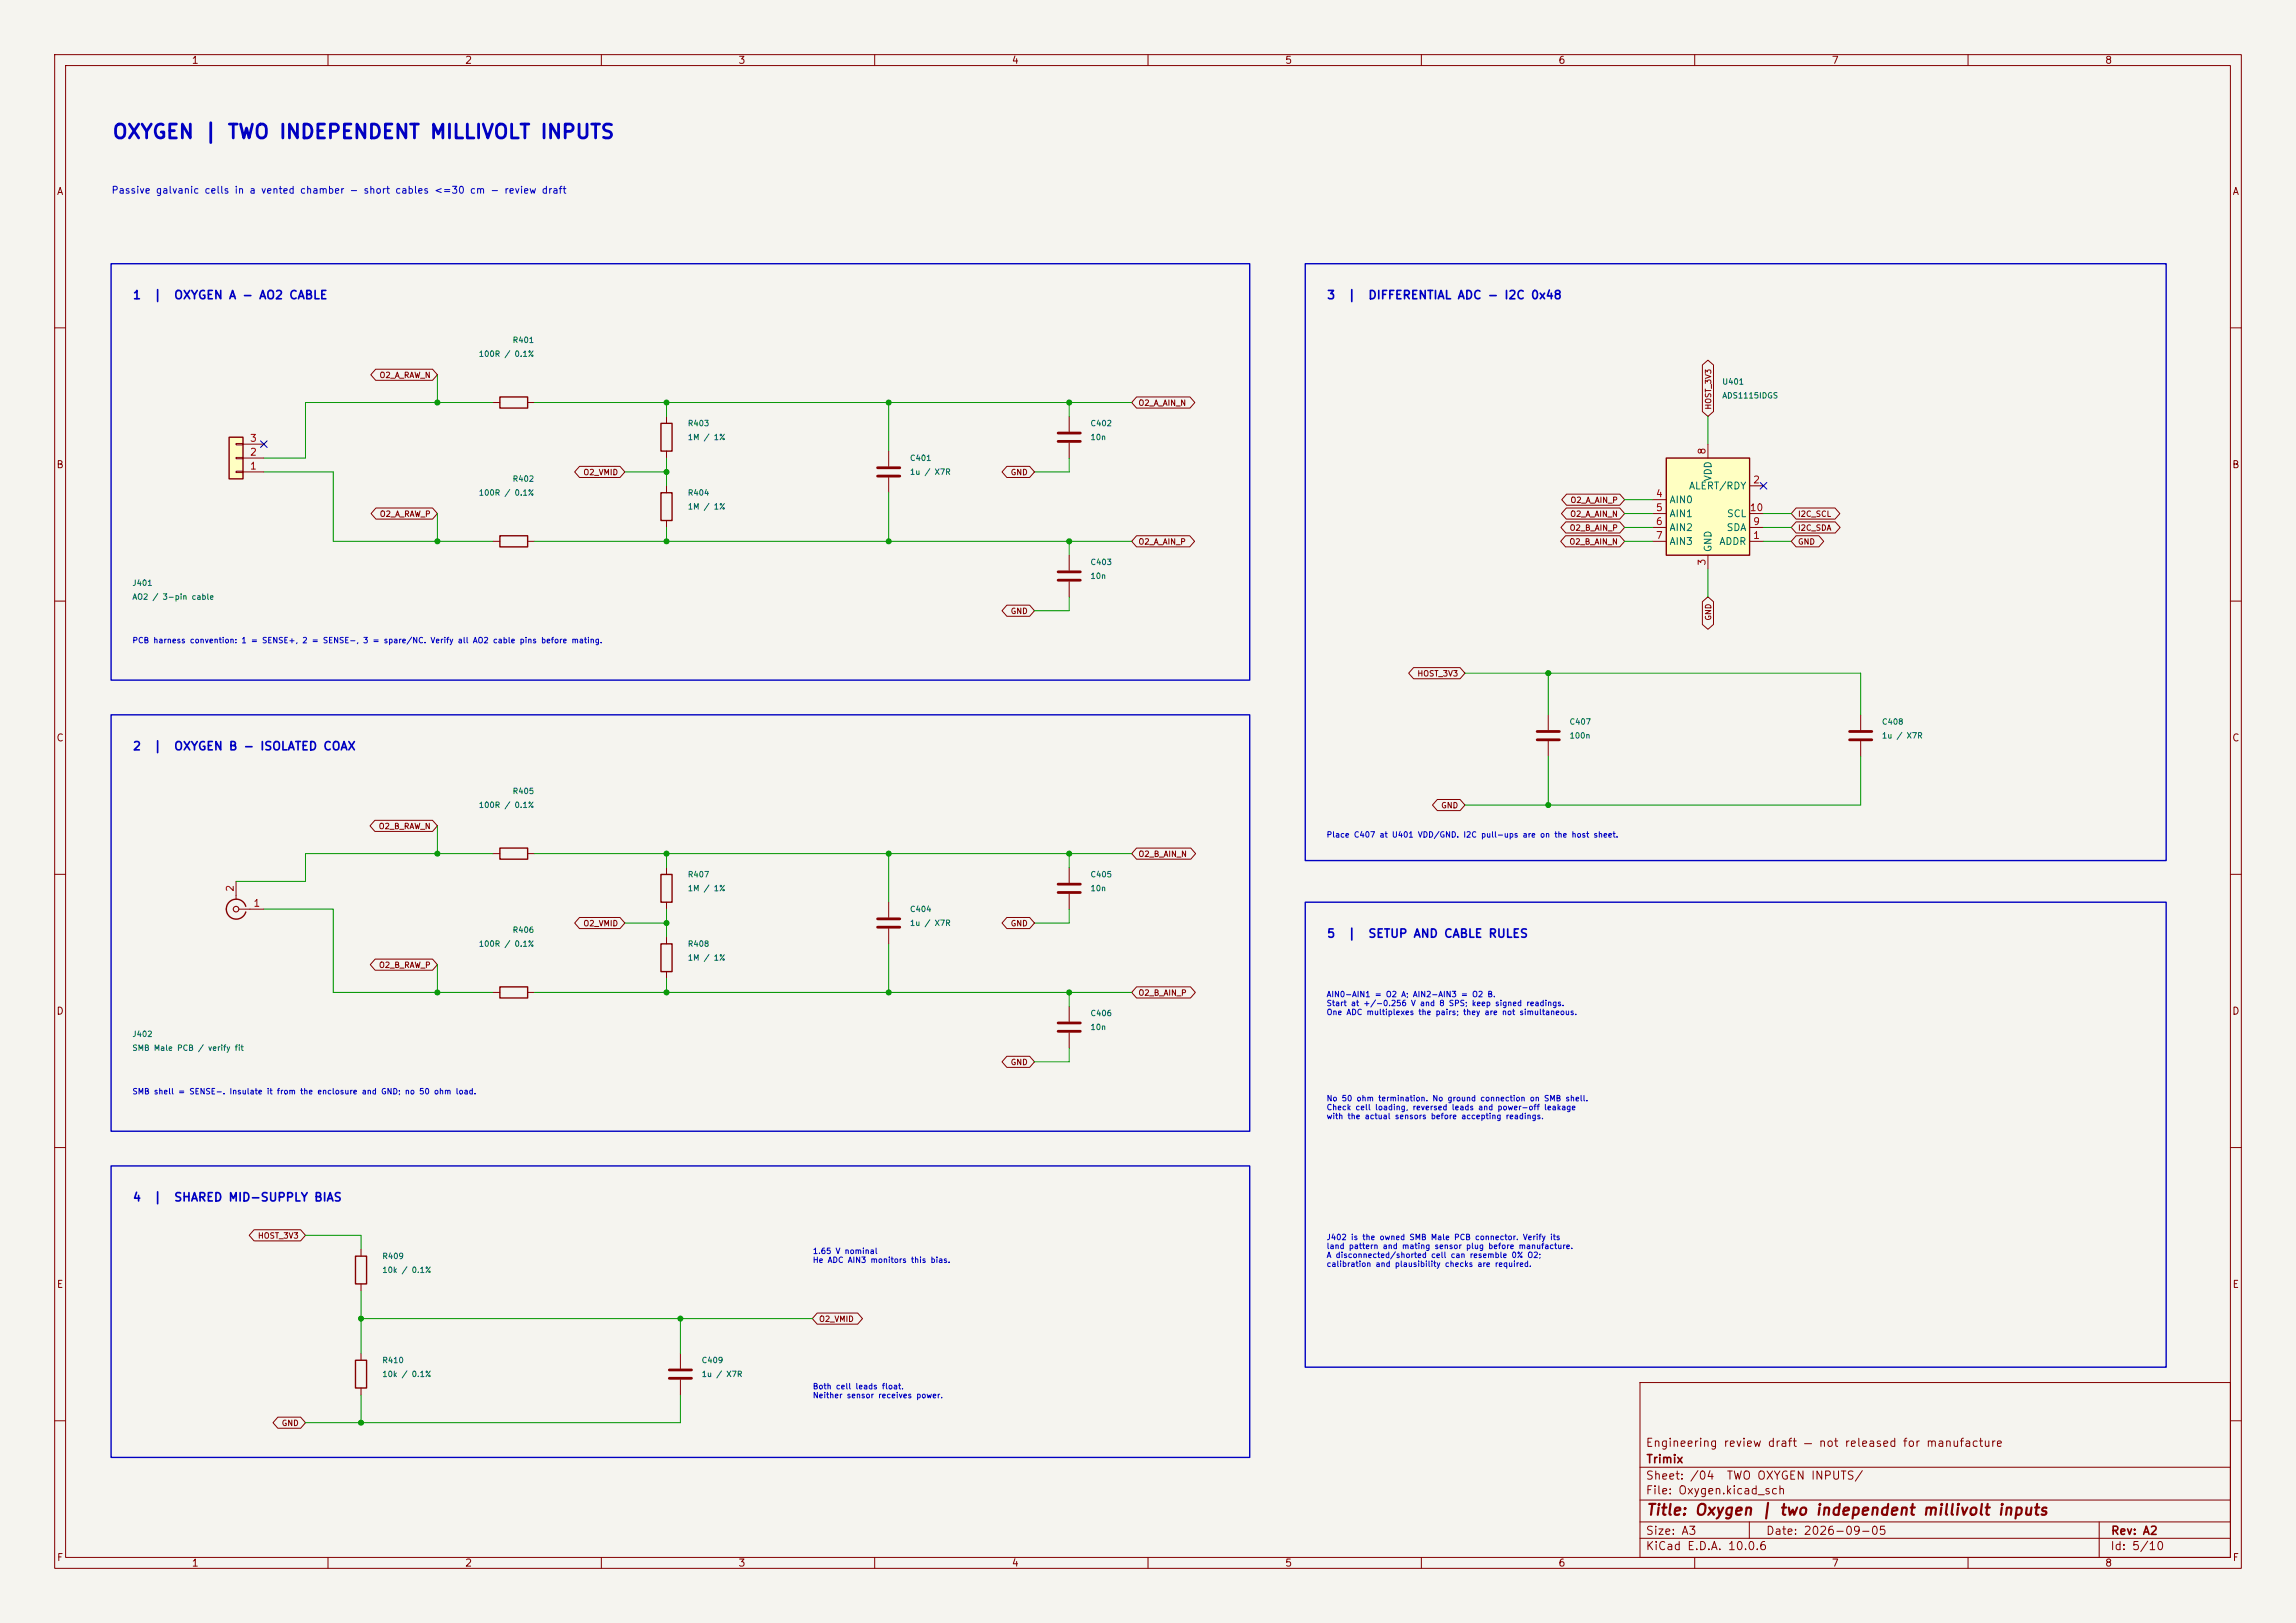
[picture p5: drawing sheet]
<svg xmlns="http://www.w3.org/2000/svg" width="420mm" height="297mm" viewBox="0 0 420 297" stroke-linecap="round" stroke-linejoin="round" font-family="sans-serif">
<defs><g id="words">
<text font-size="2.5" fill="#0000c2" x="20.4" y="26">OXYGEN | TWO INDEPENDENT MILLIVOLT INPUTS</text>
<text font-size="2" fill="#840000" x="301" y="277.8">Title: Oxygen | two independent millivolt inputs</text>
<g font-size="1.5" fill="#0000c2">
<text x="24.2" y="55.1">1</text>
<text x="28" y="55.1">|</text>
<text x="31.7" y="55.1">OXYGEN A - AO2 CABLE</text>
<text x="242.6" y="55.1">3</text>
<text x="246.4" y="55.1">|</text>
<text x="250.2" y="55.1">DIFFERENTIAL ADC - I2C 0x48</text>
<text x="24.2" y="137.7">2</text>
<text x="28" y="137.7">|</text>
<text x="31.7" y="137.7">OXYGEN B - ISOLATED COAX</text>
<text x="242.6" y="172">5</text>
<text x="246.4" y="172">|</text>
<text x="250.2" y="172">SETUP AND CABLE RULES</text>
<text x="24.2" y="220.2">4</text>
<text x="28" y="220.2">|</text>
<text x="31.7" y="220.2">SHARED MID-SUPPLY BIAS</text>
</g>
<g font-size="1.5" fill="#840000">
<text x="300.9" y="265.1">Engineering review draft — not released for manufacture</text>
<text x="301" y="268.1">Trimix</text>
<text x="300.9" y="273.8">File: Oxygen.kicad_sch</text>
<text x="300.9" y="271.1">Sheet: /04</text>
<text x="315.7" y="271.1">TWO OXYGEN INPUTS/</text>
<text x="300.9" y="281.2">Size: A3</text>
<text x="322.9" y="281.2">Date: 2026-09-05</text>
<text x="386" y="281.2">Rev: A2</text>
<text x="300.9" y="284">KiCad E.D.A. 10.0.6</text>
<text x="385.9" y="284">Id: 5/10</text>
</g>
<g font-size="1.3" fill="#840000">
<text x="35" y="12">1</text>
<text x="85" y="12">2</text>
<text x="135" y="12">3</text>
<text x="185" y="12">4</text>
<text x="235" y="12">5</text>
<text x="285" y="12">6</text>
<text x="335" y="12">7</text>
<text x="385" y="12">8</text>
<text x="10.3" y="36">A</text>
<text x="408.3" y="36">A</text>
<text x="10.2" y="86">B</text>
<text x="408.2" y="86">B</text>
<text x="10.2" y="136">C</text>
<text x="408.2" y="136">C</text>
<text x="10.2" y="186">D</text>
<text x="408.2" y="186">D</text>
<text x="10.3" y="236">E</text>
<text x="408.3" y="236">E</text>
<text x="10.3" y="286">F</text>
<text x="35" y="287">1</text>
<text x="85" y="287">2</text>
<text x="135" y="287">3</text>
<text x="185" y="287">4</text>
<text x="235" y="287">5</text>
<text x="285" y="287">6</text>
<text x="335" y="287">7</text>
<text x="385" y="287">8</text>
<text x="408.3" y="286">F</text>
</g>
<text font-size="1.3" fill="#0000c2" x="20.3" y="35.7">Passive galvanic cells in a vented chamber - short cables &lt;=30 cm - review draft</text>
<g font-size="1.3" fill="#a90000">
<text x="45.6" y="83.7">2</text>
<text x="45.6" y="81.1">3</text>
<text x="312.3" y="83.3" transform="rotate(-90 312.3 83.3)">8</text>
<text x="45.6" y="86.2">1</text>
<text x="320.6" y="88.8">2</text>
<text x="302.8" y="91.3">4</text>
<text x="302.8" y="93.8">5</text>
<text x="320" y="93.8">10</text>
<text x="302.8" y="96.4">6</text>
<text x="302.8" y="98.9">7</text>
<text x="320.6" y="98.9">1</text>
<text x="320.6" y="96.4">9</text>
<text x="312.3" y="103.6" transform="rotate(-90 312.3 103.6)">3</text>
<text x="43" y="163.3" transform="rotate(-90 43 163.3)">2</text>
<text x="46.3" y="166.2">1</text>
</g>
<g font-size="1.3" fill="#006464">
<text x="308.8" y="89.9">ALERT/RDY</text>
<text x="313.4" y="88.2" transform="rotate(-90 313.4 88.2)">VDD</text>
<text x="305.3" y="92.4">AIN0</text>
<text x="305.3" y="94.9">AIN1</text>
<text x="315.8" y="94.9">SCL</text>
<text x="305.3" y="97.5">AIN2</text>
<text x="305.3" y="100">AIN3</text>
<text x="313.4" y="101.1" transform="rotate(-90 313.4 101.1)">GND</text>
<text x="314.4" y="100">ADDR</text>
<text x="315.7" y="97.5">SDA</text>
</g>
<g font-size="1" fill="#006464">
<text x="87.5" y="65.5">100R / 0.1%</text>
<text x="93.7" y="63">R401</text>
<text x="314.9" y="70.6">U401</text>
<text x="314.9" y="73.2">ADS1115IDGS</text>
<text x="125.7" y="78.2">R403</text>
<text x="125.7" y="80.8">1M / 1%</text>
<text x="199.4" y="78.2">C402</text>
<text x="199.4" y="80.8">10n</text>
<text x="93.7" y="88.4">R402</text>
<text x="166.4" y="84.6">C401</text>
<text x="166.4" y="87.1">1u / X7R</text>
<text x="87.5" y="90.9">100R / 0.1%</text>
<text x="125.7" y="90.9">R404</text>
<text x="125.7" y="93.5">1M / 1%</text>
<text x="24.1" y="107.4">J401</text>
<text x="199.4" y="103.6">C403</text>
<text x="199.4" y="106.2">10n</text>
<text x="24.1" y="110">AO2 / 3-pin cable</text>
<text x="287" y="132.8">C407</text>
<text x="287" y="135.4">100n</text>
<text x="344.2" y="132.8">C408</text>
<text x="344.2" y="135.4">1u / X7R</text>
<text x="87.5" y="148.1">100R / 0.1%</text>
<text x="93.7" y="145.5">R405</text>
<text x="125.7" y="160.8">R407</text>
<text x="199.4" y="160.8">C405</text>
<text x="125.7" y="163.3">1M / 1%</text>
<text x="166.4" y="167.1">C404</text>
<text x="199.4" y="163.3">10n</text>
<text x="87.5" y="173.5">100R / 0.1%</text>
<text x="93.7" y="170.9">R406</text>
<text x="125.7" y="173.5">R408</text>
<text x="166.4" y="169.7">1u / X7R</text>
<text x="125.7" y="176">1M / 1%</text>
<text x="24.1" y="190">J402</text>
<text x="199.4" y="186.2">C406</text>
<text x="199.4" y="188.7">10n</text>
<text x="24.1" y="192.5">SMB Male PCB / verify fit</text>
<text x="69.8" y="230.6">R409</text>
<text x="69.8" y="233.2">10k / 0.1%</text>
<text x="69.8" y="249.7">R410</text>
<text x="128.3" y="249.7">C409</text>
<text x="69.8" y="252.2">10k / 0.1%</text>
<text x="128.3" y="252.2">1u / X7R</text>
</g>
<g font-size="1" fill="#840000">
<text x="69.3" y="69.4">O2_A_RAW_N</text>
<text x="208.2" y="74.5">O2_A_AIN_N</text>
<text x="313.3" y="75.1" transform="rotate(-90 313.3 75.1)">HOST_3V3</text>
<text x="106.6" y="87.2">O2_VMID</text>
<text x="184.8" y="87.2">GND</text>
<text x="69.4" y="94.8">O2_A_RAW_P</text>
<text x="287.1" y="94.8">O2_A_AIN_N</text>
<text x="287.2" y="92.3">O2_A_AIN_P</text>
<text x="328.8" y="94.8">I2C_SCL</text>
<text x="208.2" y="99.9">O2_A_AIN_P</text>
<text x="287" y="99.9">O2_B_AIN_N</text>
<text x="287" y="97.4">O2_B_AIN_P</text>
<text x="328.8" y="99.9">GND</text>
<text x="328.8" y="97.4">I2C_SDA</text>
<text x="184.8" y="112.6">GND</text>
<text x="313.3" y="113.7" transform="rotate(-90 313.3 113.7)">GND</text>
<text x="259.2" y="124">HOST_3V3</text>
<text x="263.5" y="148.2">GND</text>
<text x="69.2" y="152">O2_B_RAW_N</text>
<text x="208.2" y="157.1">O2_B_AIN_N</text>
<text x="106.6" y="169.8">O2_VMID</text>
<text x="184.8" y="169.8">GND</text>
<text x="69.2" y="177.4">O2_B_RAW_P</text>
<text x="208.2" y="182.5">O2_B_AIN_P</text>
<text x="184.8" y="195.2">GND</text>
<text x="47.1" y="226.9">HOST_3V3</text>
<text x="149.7" y="242.1">O2_VMID</text>
<text x="51.4" y="261.2">GND</text>
</g>
<g font-size="1" fill="#0000c2">
<text x="24.1" y="118">PCB harness convention: 1 = SENSE+, 2 = SENSE-, 3 = spare/NC. Verify all AO2 cable pins before mating.</text>
<text x="242.6" y="153.5">Place C407 at U401 VDD/GND. I2C pull-ups are on the host sheet.</text>
<text x="242.6" y="182.7">AIN0-AIN1 = O2 A; AIN2-AIN3 = O2 B.</text>
<text x="242.6" y="184.4">Start at +/-0.256 V and 8 SPS; keep signed readings.</text>
<text x="242.6" y="186">One ADC multiplexes the pairs; they are not simultaneous.</text>
<text x="24.1" y="200.5">SMB shell = SENSE-. Insulate it from the enclosure and GND; no 50 ohm load.</text>
<text x="242.6" y="201.8">No 50 ohm termination. No ground connection on SMB shell.</text>
<text x="242.6" y="203.4">Check cell loading, reversed leads and power-off leakage</text>
<text x="242.6" y="205">with the actual sensors before accepting readings.</text>
<text x="242.6" y="227.2">J402 is the owned SMB Male PCB connector. Verify its</text>
<text x="148.6" y="229.7">1.65 V nominal</text>
<text x="148.6" y="231.3">He ADC AIN3 monitors this bias.</text>
<text x="242.6" y="228.8">land pattern and mating sensor plug before manufacture.</text>
<text x="242.6" y="230.4">A disconnected/shorted cell can resemble 0% O2;</text>
<text x="242.6" y="232.1">calibration and plausibility checks are required.</text>
<text x="148.6" y="254.5">Both cell leads float.</text>
<text x="148.6" y="256.1">Neither sensor receives power.</text>
</g>
</g></defs>
<path d="M0 0h420v297h-420z" fill="#f5f4ef" stroke="#f5f4ef" stroke-width=".18"/>
<g fill="none" stroke="#840000" stroke-width=".18">
<path d="M10 10h400v277h-400zM12 12h396v273h-396zM60 10v2M110 10v2M160 10v2M210 10v2M260 10v2M310 10v2M360 10v2M10 60h2M90.2 73.7h1.2M96.5 73.7h1.3"/>
<path d="M408 60h2M10 110h2M408 110h2M10 160h2M121.9 158.8v1.2M408 160h2M121.9 165.1v1.3M195.6 184.2v2.7M195.6 189v2.8M10 210h2M408 210h2M300 253h108v32h-108z"/>
<path d="M10 260h2M300 278.5h108M300 274.5h108M300 268.5h108M320 278.5v3M384 278.5v6.5M408 260h2M60 285v2M110 285v2M160 285v2M210 285v2M260 285v2"/>
<path d="M300 281.5h108M310 285v2M360 285v2"/>
</g>
<path d="M91.4 72.6h5.1v2.1h-5.1zM120.9 160h2v5.1h-2z" fill="none" stroke="#840000" stroke-width=".25"/>
<path d="M193.5 187.2h4.1M193.5 188.7h4.1" fill="none" stroke="#840000" stroke-width=".51"/>
<path d="M304.8 83.8h15.2v17.8h-15.2z" fill="#ffffc2"/>
<path d="M91.4 98h5.1v2.1h-5.1zM304.8 83.8h15.2v17.8h-15.2z" fill="none" stroke="#840000" stroke-width=".25"/>
<g fill="none" stroke="#840000" stroke-width=".18">
<path d="M90.2 99.1h1.2M96.5 99.1h1.3M302.3 99.1h2.5M302.3 91.4h2.5M302.3 94h2.5M302.3 96.5h2.5M312.4 81.3v2.5M320 99.1h2.6M320 88.9h2.6M320 94h2.6M320 96.5h2.6M312.4 101.6v2.5"/>
<path d="M340.4 130.8v2.8M340.4 135.6v2.8"/>
</g>
<path d="M338.3 133.9h4.1M338.3 135.4h4.1" fill="none" stroke="#840000" stroke-width=".51"/>
<path d="M41.9 80h2.5v7.6h-2.5z" fill="#ffffc2"/>
<path d="M120.9 77.5h2v5.1h-2zM41.9 80h2.5v7.6h-2.5zM120.9 90.2h2v5.1h-2zM91.4 155.2h5.1v2h-5.1zM45 165.9a1.81 1.81 0 0 0-2.8-1 1.81 1.81 0 0 0 0 2.9 1.81 1.81 0 0 0 2.8-.9M120.9 172.7h2v5.1h-2zM91.4 180.6h5.1v2h-5.1zM65 229.9h2.1v5h-2.1zM65 248.9h2.1v5.1h-2.1z" fill="none" stroke="#840000" stroke-width=".25"/>
<g fill="none" stroke="#840000" stroke-width=".18">
<path d="M68.7 67.6h10.4l.9 1-.9 1h-10.4l-.9-1zM121.9 76.2v1.3M195.6 76.2v2.8M207.9 72.6h9.8l.9 1.1-.9 1h-9.8l-.9-1zM311.4 66.8l1-.9 1 .9v8.5l-1 .9-1-.9zM43.2 86.2h1.2v.3h-1.2zM43.2 83.7h1.2v.2h-1.2zM43.2 81.2h1.2v.2h-1.2zM44.4 86.4h3.9M44.4 83.8h3.9M44.4 81.3h3.9M68.8 93h10.3l.9 1-.9 1h-10.3l-.9-1z"/>
<path d="M106 85.3h7.4l.9 1.1-.9 1h-7.4l-.9-1zM121.9 82.6v1.2M121.9 88.9v1.3M121.9 95.3v1.2M162.6 82.6v2.7M162.6 87.4v2.8M184.2 85.3h4.1l.9 1.1-.9 1h-4.1l-.9-1zM195.6 81v2.8M207.9 98h9.7l.9 1.1-.9 1h-9.7l-.9-1zM286.4 98h9.9l.9 1.1-.9 1h-9.9l-.9-1zM286.4 95.5h9.9l.9 1-.9 1h-9.9l-.9-1zM286.5 93h9.8l.9 1-.9 1h-9.8l-.9-1z"/>
<path d="M286.6 90.4h9.7l.9 1-.9 1.1h-9.7l-.9-1.1zM328.5 93h7.2l.9 1-.9 1h-7.2l-.8-1zM328.5 98h4.2l.9 1.1-.9 1h-4.2l-.8-1zM328.5 95.5h7.2l.9 1-.9 1h-7.2l-.8-1zM184.2 110.7h4.1l.9 1.1-.9 1h-4.1l-.9-1zM195.6 101.6v2.8M195.6 106.4v2.8M311.4 110.1l1-.9 1 .9v4.2l-1 .9-1-.9zM258.6 122.2h8.5l.9 1-.9 1h-8.5l-.9-1zM283.2 130.8v2.8M283.2 135.6v2.8M68.6 150.1h10.5l.9 1-.9 1h-10.5l-.9-1z"/>
<path d="M90.2 156.2h1.2M96.5 156.2h1.3M195.6 158.8v2.7M207.9 155.2h9.9l.9 1-.9 1h-9.9l-.9-1zM262.9 146.3h4.2l.9 1-.9 1h-4.2l-.9-1zM43.2 161.3v3.3M43.7 166.4h4.6M68.6 175.5h10.5l.9 1-.9 1h-10.5l-.9-1zM106 167.9h7.4l.9 1-.9 1h-7.4l-.9-1zM121.9 171.5v1.2M121.9 177.8v1.3M162.6 165.1v2.8"/>
<path d="M162.6 169.9v2.8M184.2 167.9h4.1l.9 1-.9 1h-4.1l-.9-1zM195.6 163.6v2.8M90.2 181.6h1.2M96.5 181.6h1.3M184.2 193.3h4.1l.9 1-.9 1h-4.1l-.9-1zM207.9 180.6h9.9l.9 1-.9 1h-9.9l-.9-1zM46.5 225h8.5l.9 1.1-.9 1h-8.5l-.9-1zM66 228.6v1.3M66 234.9v1.3M50.8 259.3h4.2l.9 1-.9 1.1h-4.2l-.9-1.1zM66 247.6v1.3"/>
<path d="M66 254v1.3M124.5 247.6v2.8M124.5 252.5v2.8M149.5 240.3h7.4l.9 1-.9 1h-7.4l-.9-1z"/>
</g>
<g fill="none" stroke="#840000" stroke-width=".51">
<path d="M193.5 79.2h4.1M160.5 85.6h4.1M160.5 87.1h4.1M193.5 80.8h4.1M193.5 104.6h4.1M193.5 106.2h4.1M281.2 133.9h4M281.2 135.4h4M160.5 168.1h4.1M160.5 169.7h4.1M193.5 161.8h4.1M193.5 163.3h4.1"/>
<path d="M122.4 250.7h4.1M122.4 252.2h4.1"/>
</g>
<circle cx="43.2" cy="166.4" r=".51" fill="none" stroke="#840000" stroke-width=".2"/>
<g fill="none" stroke="#009600" stroke-width=".18">
<path d="M80 68.6v5.1M90.2 73.7h-34.3v10.1h-7.6M97.8 73.7h109.2M121.9 73.7v2.5M162.6 73.7v8.9M195.6 73.7v2.5M312.4 76.2v5.1M48.3 86.4h12.7v12.7h29.2M80 94v5.1M97.8 99.1h109.2M114.3 86.4h7.6M121.9 83.8v5.1"/>
<path d="M121.9 96.5v2.6M162.6 90.2v8.9M195.6 83.8v2.6h-6.4M195.6 99.1v2.5M297.2 94h5.1M297.2 96.5h5.1M297.2 91.4h5.1M297.2 99.1h5.1M322.6 94h5.1M322.6 96.5h5.1M322.6 99.1h5.1M195.6 109.2v2.6h-6.4"/>
<path d="M312.4 104.1v5.1M268 123.2h72.4v7.6M283.2 123.2v7.6M283.2 138.4v8.9M340.4 138.4v8.9h-72.4M80 151.1v5.1M90.2 156.2h-34.3v5.1h-12.7M97.8 156.2h109.2M121.9 156.2v2.6M162.6 156.2v8.9M195.6 156.2v2.6M48.3 166.4h12.7v15.2h29.2"/>
<path d="M80 176.5v5.1M114.3 168.9h7.6M121.9 166.4v5.1M121.9 179.1v2.5M162.6 172.7v8.9M195.6 166.4v2.5h-6.4M97.8 181.6h109.2M195.6 181.6v2.6M195.6 191.8v2.5h-6.4M55.9 226.1h10.1v2.5M66 236.2v11.4M66 241.3h82.6"/>
<path d="M66 255.3v5M124.5 255.3v5h-68.6M124.5 241.3v6.3"/>
</g>
<path d="M47.7 80.7l1.2 1.2M48.9 80.7l-1.2 1.2M322 88.3l1.2 1.2M323.2 88.3l-1.2 1.2" fill="none" stroke="#000084" stroke-width=".18"/>
<path d="M20.3 48.3h208.3v76.2h-208.3zM238.8 48.3h157.4v109.2h-157.4zM20.3 130.8h208.3v76.2h-208.3zM238.8 165.1h157.4v85.1h-157.4zM20.3 213.4h208.3v53.3h-208.3z" fill="none" stroke="#0000c2" stroke-width=".25"/>
<g fill="#009600" stroke="#009600" stroke-width=".18">
<circle cx="80" cy="73.7" r=".46"/>
<circle cx="121.9" cy="86.4" r=".46"/>
<circle cx="121.9" cy="99.1" r=".46"/>
<circle cx="283.2" cy="147.3" r=".46"/>
<circle cx="195.6" cy="73.7" r=".46"/>
<circle cx="121.9" cy="168.9" r=".46"/>
<circle cx="162.6" cy="156.2" r=".46"/>
<circle cx="195.6" cy="156.2" r=".46"/>
<circle cx="121.9" cy="156.2" r=".46"/>
<circle cx="283.2" cy="123.2" r=".46"/>
<circle cx="162.6" cy="73.7" r=".46"/>
<circle cx="195.6" cy="99.1" r=".46"/>
<circle cx="66" cy="241.3" r=".46"/>
<circle cx="66" cy="260.3" r=".46"/>
<circle cx="80" cy="181.6" r=".46"/>
<circle cx="124.5" cy="241.3" r=".46"/>
<circle cx="195.6" cy="181.6" r=".46"/>
<circle cx="162.6" cy="181.6" r=".46"/>
<circle cx="121.9" cy="181.6" r=".46"/>
<circle cx="80" cy="156.2" r=".46"/>
<circle cx="121.9" cy="73.7" r=".46"/>
<circle cx="162.6" cy="99.1" r=".46"/>
<circle cx="80" cy="99.1" r=".46"/>
</g>
<use href="#words"/>
</svg>
